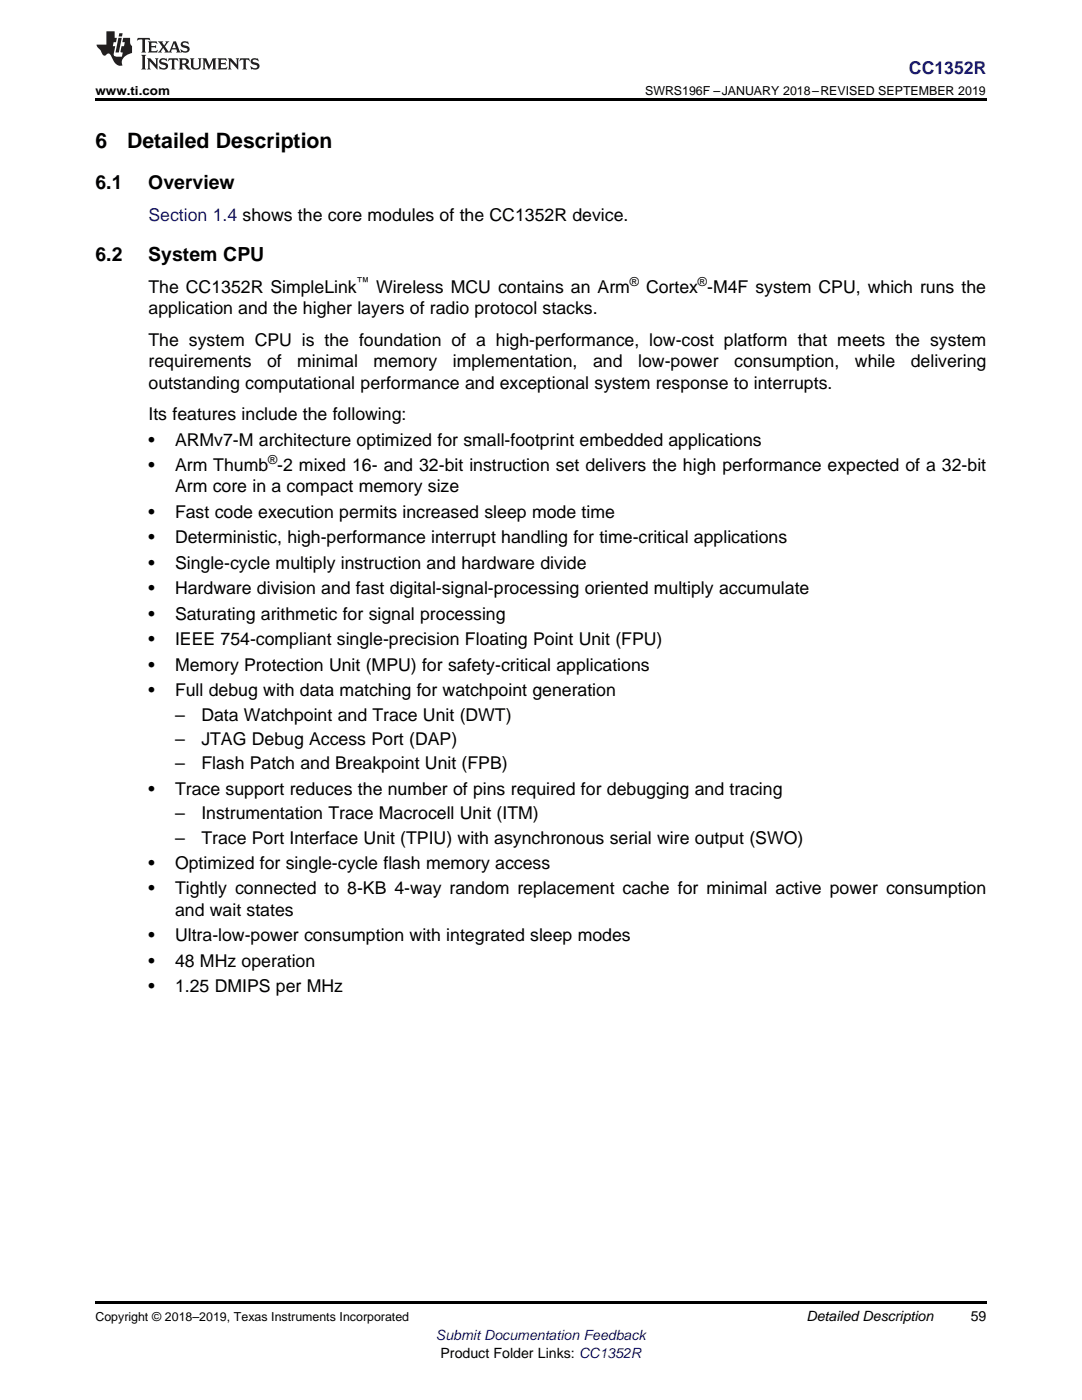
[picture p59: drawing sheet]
<svg xmlns="http://www.w3.org/2000/svg" width="216mm" height="279mm" viewBox="0 0 216 279" stroke-linecap="round" stroke-linejoin="round" font-family="sans-serif">
<defs><g id="words">
<g font-size="4.2">
<text x="19" y="29.6">6</text>
<text x="25.4" y="29.6">Detailed Description</text>
</g>
<g font-size="3.9">
<text x="19" y="37.7">6.1</text>
<text x="29.6" y="37.7">Overview</text>
<text x="19" y="52.1">6.2</text>
<text x="29.6" y="52.1">System CPU</text>
</g>
<g font-size="3.5" fill="#00f">
<text x="181.4" y="14.8">CC1352R</text>
<text x="29.6" y="44.1">Section 1.4 shows the core modules of the CC1352R device.</text>
</g>
<g font-size="3.5">
<text x="29.6" y="58.5">The CC1352R SimpleLink</text>
<text x="75" y="58.5">Wireless MCU contains an Arm</text>
<text x="128.9" y="58.5">Cortex -M4F system CPU, which runs the</text>
<text x="29.6" y="62.7">application and the higher layers of radio protocol stacks.</text>
<text x="29.6" y="69.1">The system CPU is the foundation of a high-performance, low-cost platform that meets the system</text>
<text x="29.6" y="73.3">requirements</text>
<text x="29.6" y="77.5">outstanding computational performance and exceptional system response to interrupts.</text>
<text x="53.3" y="73.3">of</text>
<text x="59.3" y="73.3">minimal</text>
<text x="74.5" y="73.3">memory</text>
<text x="90.4" y="73.3">implementation,</text>
<text x="118.3" y="73.3">and</text>
<text x="127.3" y="73.3">low-power</text>
<text x="146.5" y="73.3">consumption,</text>
<text x="170.6" y="73.3">while</text>
<text x="181.7" y="73.3">delivering</text>
<text x="29.6" y="83.9">Its features include the following:</text>
<text x="29.6" y="89">•</text>
<text x="34.9" y="89">ARMv7-M architecture optimized for small-footprint embedded applications</text>
<text x="29.6" y="94.1">•</text>
<text x="34.9" y="94.1">Arm Thumb -2 mixed 16- and 32-bit instruction set delivers the high performance expected of a 32-bit</text>
<text x="34.9" y="98.3">Arm core in a compact memory size</text>
<text x="29.6" y="103.4">•</text>
<text x="34.9" y="103.4">Fast code execution permits increased sleep mode time</text>
<text x="29.6" y="108.4">•</text>
<text x="29.6" y="113.5">•</text>
<text x="34.9" y="108.4">Deterministic, high-performance interrupt handling for time-critical applications</text>
<text x="34.9" y="113.5">Single-cycle multiply instruction and hardware divide</text>
<text x="29.6" y="118.6">•</text>
<text x="34.9" y="118.6">Hardware division and fast digital-signal-processing oriented multiply accumulate</text>
<text x="29.6" y="123.7">•</text>
<text x="34.9" y="123.7">Saturating arithmetic for signal processing</text>
<text x="29.6" y="128.8">•</text>
<text x="34.9" y="128.8">IEEE 754-compliant single-precision Floating Point Unit (FPU)</text>
<text x="29.6" y="133.8">•</text>
<text x="34.9" y="133.8">Memory Protection Unit (MPU) for safety-critical applications</text>
<text x="29.6" y="138.9">•</text>
<text x="34.9" y="138.9">Full debug with data matching for watchpoint generation</text>
<text x="34.9" y="143.8">–</text>
<text x="40.2" y="143.8">Data Watchpoint and Trace Unit (DWT)</text>
<text x="34.9" y="148.7">–</text>
<text x="40.2" y="148.7">JTAG Debug Access Port (DAP)</text>
<text x="34.9" y="153.5">–</text>
<text x="40.2" y="153.5">Flash Patch and Breakpoint Unit (FPB)</text>
<text x="29.6" y="158.6">•</text>
<text x="34.9" y="158.6">Trace support reduces the number of pins required for debugging and tracing</text>
<text x="34.9" y="163.5">–</text>
<text x="40.2" y="163.5">Instrumentation Trace Macrocell Unit (ITM)</text>
<text x="29.6" y="173.4">•</text>
<text x="34.9" y="168.3">–</text>
<text x="34.9" y="173.4">Optimized for single-cycle flash memory access</text>
<text x="40.2" y="168.3">Trace Port Interface Unit (TPIU) with asynchronous serial wire output (SWO)</text>
<text x="29.6" y="178.5">•</text>
<text x="34.9" y="178.5">Tightly connected to 8-KB 4-way random replacement cache for minimal active power consumption</text>
<text x="34.9" y="182.7">and wait states</text>
<text x="29.6" y="187.8">•</text>
<text x="34.9" y="187.8">Ultra-low-power consumption with integrated sleep modes</text>
<text x="29.6" y="192.9">•</text>
<text x="29.6" y="198">•</text>
<text x="34.9" y="192.9">48 MHz operation</text>
<text x="34.9" y="198">1.25 DMIPS per MHz</text>
</g>
<g font-size="2.8">
<text x="160.9" y="263.6">Detailed Description</text>
<text x="193.7" y="263.6">59</text>
<text x="87.9" y="270.9">Product Folder Links: CC1352R</text>
</g>
<text font-size="2.8" fill="#00f" x="87" y="267.4">Submit Documentation Feedback</text>
<g font-size="2.5">
<text x="19" y="19">www.ti.com</text>
<text x="128.7" y="19">SWRS196F –JANUARY 2018–REVISED SEPTEMBER 2019</text>
<text x="71.2" y="57.1">™</text>
<text x="125.7" y="57.1">®</text>
<text x="139.3" y="57.1">®</text>
<text x="53.5" y="92.6">®</text>
<text x="19" y="263.6">Copyright © 2018–2019, Texas Instruments Incorporated</text>
</g>
</g></defs>
<path d="M19 19.5h177.8v.5h-177.8zM19 259.7h177.8v.5h-177.8z" fill="#000"/>
<g fill="#231f20">
<path d="M27.5 7.6l-.1 .5 .4-.2h.6v.1v2.1l-.2 .4h1l-.3-.4v-2.1l.1-.1h.5l.5 .2-.2-.5zM29.5 8.3l.2 .3v1.5l-.2 .4h1.8l.2-.6a1.04 1.04 0 0 1-1.3 .2v-.7h.6l.3 .2v-.6l-.3 .2h-.6v-.6l.8-.1 .4 .3-.2-.5zM31.5 8.3l.9 1.1-.9 1.1h.8l-.2-.2 .5-.7 .4 .7-.2 .2h1.5l-.1-.2 .1-.4h.9l.1 .4-.2 .2h1l-.3-.3-.7-1.9h-.5l-.9 2-.8-1 .9-1h-.8l.1 .3-.3 .5-.4-.6 .2-.2zM34.7 8.6l.4 1h-.7zM36.3 8.4a.63 .63 0 0 0-.2 .7 .63 .63 0 0 0 .6 .4l.6 .2 .1 .2a.75 .75 0 0 1-.7 .4 .75 .75 0 0 1-.6-.5l.1 .7 .1-.1a1.11 1.11 0 0 0 1.5-.6 1.13 1.13 0 0 0-1.2-.8l-.1-.4a1.04 1.04 0 0 1 1.2 .2l-.2-.5-.1 .1-.5-.2zM28.2 10.9l.2 .4v2.2l-.2 .4h1l-.3-.4v-2.2l.3-.4zM29.3 11.6l.3 .4v1.5l-.3 .4h.8l-.2-.4v-1.3l1.5 1.7v-1.9l.2-.4h-.7l.2 .4v.9l-1.1-1.3zM32 11.8a.62 .62 0 0 0-.2 .7 .62 .62 0 0 0 .6 .4l.6 .1 .1 .3a.76 .76 0 0 1-.7 .3 .76 .76 0 0 1-.6-.4l.1 .7 .1-.1a1.11 1.11 0 0 0 1.5-.6 1.13 1.13 0 0 0-1.2-.8l-.1-.4a1.04 1.04 0 0 1 1.2 .2l-.2-.6-.1 .1-.5-.1zM33.7 11.6l-.2 .6a.61 .61 0 0 1 .8-.3v1.6l-.2 .4h.9l-.2-.4v-1.6a.63 .63 0 0 1 .8 .3l-.2-.6zM35.6 11.6l.3 .4v1.5l-.3 .4h1l-.2-.2v-.8l.5 .2a.76 .76 0 0 0 1.2 .7l-1-1a.58 .58 0 0 0 .6-.5 .58 .58 0 0 0-.5-.6zM36.4 11.9h.1a.45 .45 0 0 1 .5 .1 .45 .45 0 0 1 .1 .5l-.7 .2zM37.9 11.6l.2 .2a2.17 2.17 0 0 0 .3 1.9 .99 .99 0 0 0 1.6-.6v-1.1l.2-.4h-.7l.2 .2a1.92 1.92 0 0 1-.2 1.8 .6 .6 0 0 1-.9-.5v-1.1l.2-.4zM40.4 11.6l.2 .4v1.5l-.2 .4h.7l-.2-.4v-1.4l.8 1.8 .8-1.8v1.4l-.2 .4h.9l-.2-.4v-1.5l.2-.4h-.8l-.6 1.5-.6-1.5zM43.4 11.6l.2 .4v1.5l-.2 .4h1.8l.2-.6a1.04 1.04 0 0 1-1.3 .1v-.6h.5l.4 .2v-.6l-.4 .2h-.5v-.7h.8l.3 .3-.1-.6zM45.5 11.6l.2 .4v1.5l-.2 .4h.7l-.2-.4v-1.3l1.5 1.7v-1.9l.2-.4h-.7l.2 .4v.9l-1.1-1.3zM47.9 11.6l-.1 .6a.61 .61 0 0 1 .8-.3v1.6l-.3 .4h1l-.3-.4 .1-1.6a.63 .63 0 0 1 .7 .3l-.1-.6zM50.2 11.8a.62 .62 0 0 0-.2 .7 .62 .62 0 0 0 .6 .4l.6 .1 .2 .3a.76 .76 0 0 1-.8 .3 .76 .76 0 0 1-.6-.4l.1 .7 .2-.1a1.11 1.11 0 0 0 1.5-.6 1.13 1.13 0 0 0-1.3-.8l-.1-.4a1.04 1.04 0 0 1 1.2 .2l-.1-.6-.2 .1-.5-.1z"/>
<path d="M21.2 6.3v2.6h-1.9l.1 .4 .7 .9a.91 .91 0 0 0 1 .8 .56 .56 0 0 1 .5-.3 .56 .56 0 0 1 .5 .3l.4 .8a1.53 1.53 0 0 0 1.9 1.2 1.54 1.54 0 0 1 1-2.1l.9-.3v-1.4a1.52 1.52 0 0 1-.3-1.6h-1.4l-.2 .8h.5l-.2 .8h-.4l-.2 1v.2l.4 .1-.2 .8a1.93 1.93 0 0 1-1.6-.3l.3-1.8h-.5l.2-.8h.4l.2-.8h-.4v-1.3zM23.6 7.6l-.6 2.9h.7l.6-2.9zM23.8 6.6l-.1 .7h.6l.2-.7z"/>
</g>
<use href="#words"/>
</svg>
